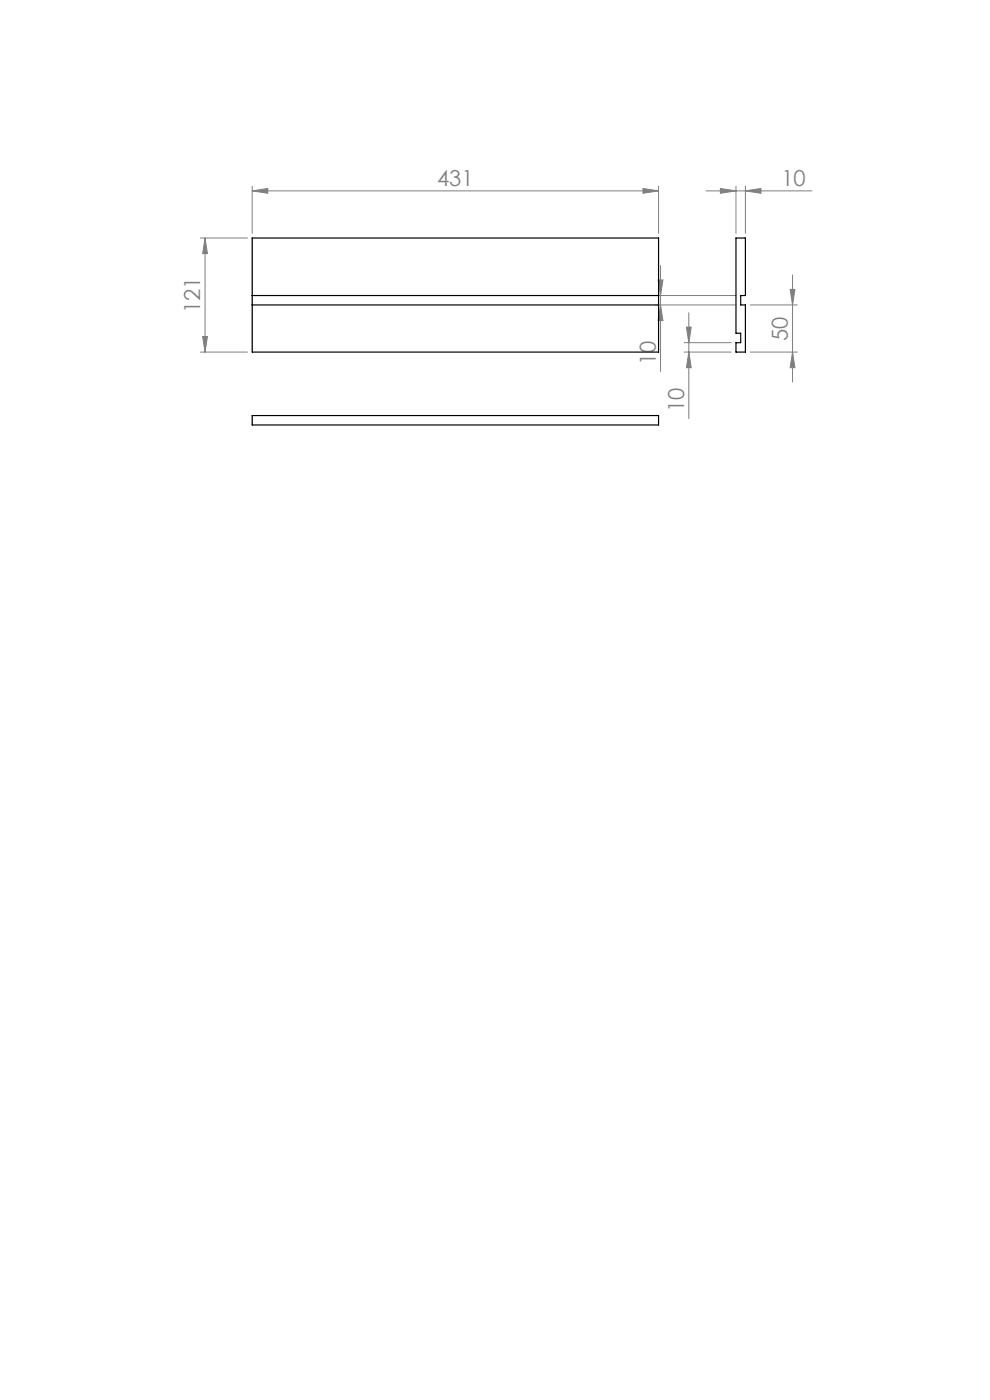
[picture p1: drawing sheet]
<svg xmlns="http://www.w3.org/2000/svg" width="210mm" height="297mm" viewBox="0 0 210 297" stroke-linecap="round" stroke-linejoin="round" font-family="sans-serif">
<defs><g id="words">
<g font-size="4.7" fill="#808080">
<text x="92.7" y="39.5">431</text>
<text x="165.8" y="39.5">10</text>
<text x="42.5" y="66.5" transform="rotate(-90 42.5 66.5)">121</text>
<text x="139.1" y="77.5" transform="rotate(-90 139.1 77.5)">10</text>
<text x="167.1" y="72.3" transform="rotate(-90 167.1 72.3)">50</text>
<text x="145.1" y="87.5" transform="rotate(-90 145.1 87.5)">10</text>
</g>
</g></defs>
<g fill="none" stroke="#808080" stroke-width=".21">
<path d="M53.5 39.5v10M136.4 40l3.3 .5-3.3 .5zM139.7 39.5v10M152.8 40l3.3 .5-3.3 .5zM156.1 39.5v10M158.1 39.5v10M42.5 50.5h10M43.5 50.5v24.2M43.5 50.5l.5 3.3h-1zM53.5 40.5l3.3-.5v1zM53.5 40.5h86.2M139.6 59.4h1l-.5 3.3z"/>
<path d="M140.1 56.3v22.5M149.8 40.5h22.4M158.1 40.5l3.3-.5v1zM168.1 58.3v22.7M42.5 74.7h10M43 71.4h1l-.5 3.3zM139.1 64.7h17M139.1 62.7h17M140.1 64.7l.5 3.3h-1zM145.1 74.7h10M145.1 72.7h10M145.6 69.4h1l-.5 3.3z"/>
<path d="M146.1 74.7l.5 3.3h-1zM146.1 66.3v22.5M159.1 74.7h10M159.1 64.7h10M167.6 61.4h1l-.5 3.3zM168.1 74.7l.5 3.3h-1z"/>
</g>
<g fill="#808080">
<path d="M136.4 40l3.3 .5-3.3 .5zM53.5 40.5l3.3-.5v1zM158.1 40.5l3.3-.5v1zM152.8 40l3.3 .5-3.3 .5z"/>
<path d="M43.5 50.5l.5 3.3h-1zM43 71.4h1l-.5 3.3zM167.6 61.4h1l-.5 3.3zM168.1 74.7l.5 3.3h-1zM145.6 69.4h1l-.5 3.3zM146.1 74.7l.5 3.3h-1zM139.6 59.4h1l-.5 3.3zM140.1 64.7l.5 3.3h-1z"/>
</g>
<path d="M53.5 50.5h86.2v24.2h-86.2zM156.1 50.5h2v12.2h-1v2h1v10h-2v-2h1v-2h-1zM53.5 62.7h86.2M53.5 64.7h86.2M53.5 88.2h86.2v2h-86.2z" fill="none" stroke="#000" stroke-width=".25"/>
<use href="#words"/>
</svg>
